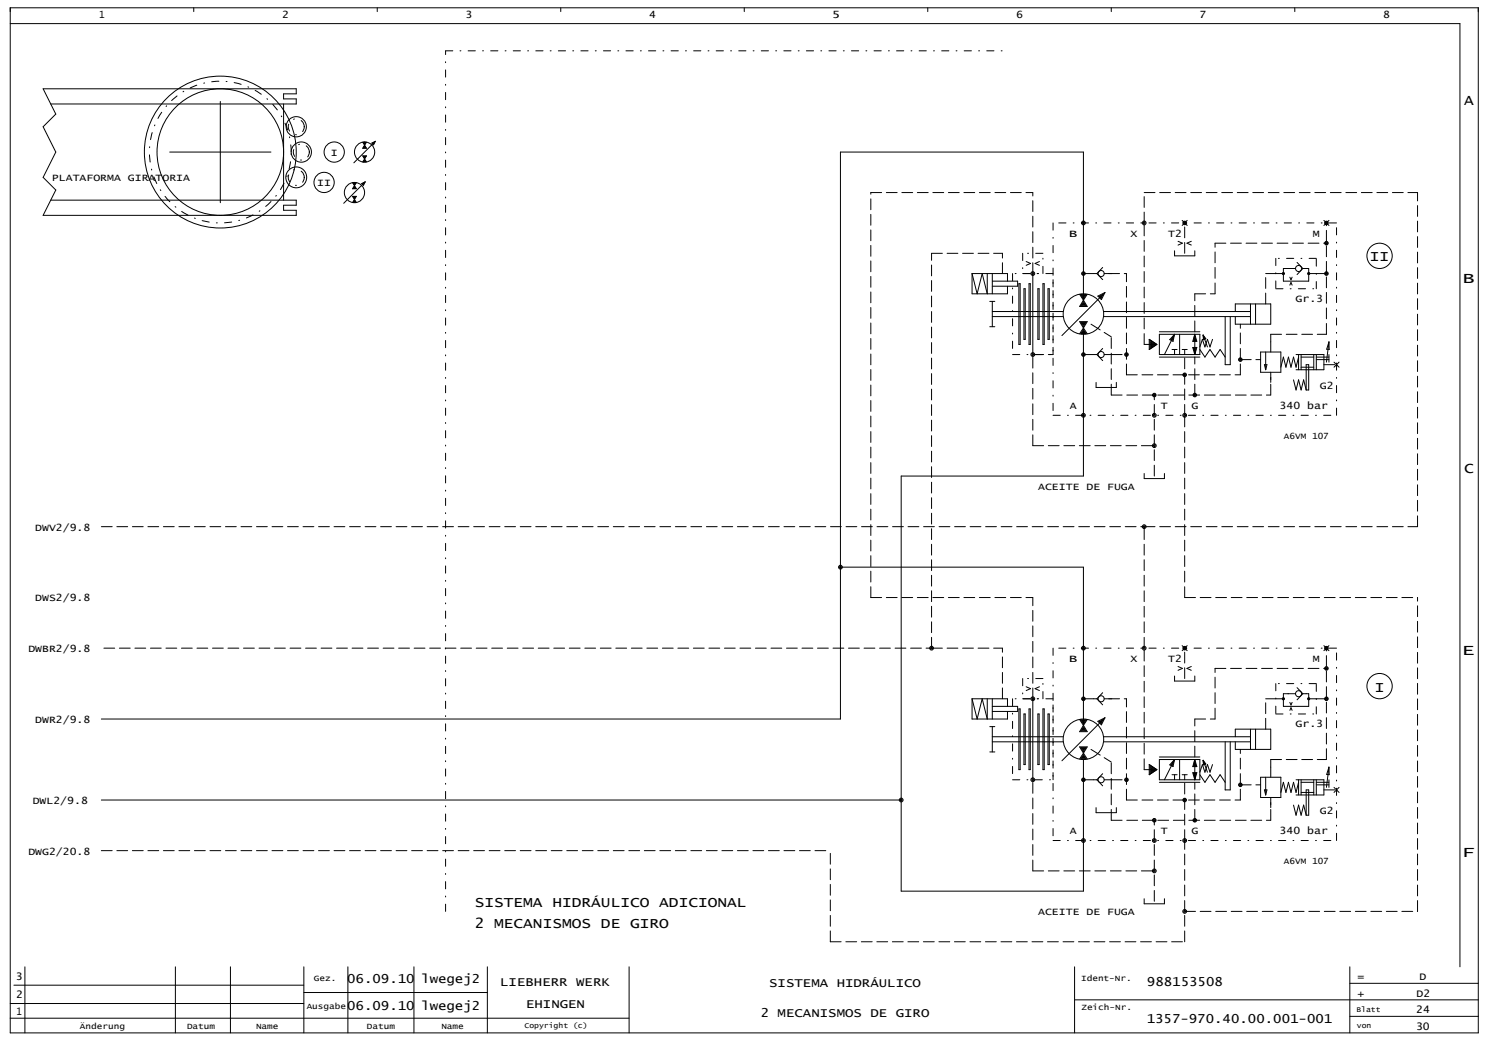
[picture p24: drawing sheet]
<svg xmlns="http://www.w3.org/2000/svg" width="582mm" height="406mm" viewBox="0 0 582 406" stroke-linecap="round" stroke-linejoin="round" font-family="sans-serif">
<defs><g id="words">
<g font-size="5.7">
<text x="572.7" y="40.9">A</text>
<text x="572" y="110.5">B</text>
<text x="572.7" y="185.2">C</text>
<text x="571.9" y="256.2">E</text>
<text x="571.8" y="335.2">F</text>
</g>
<g font-size="5.6">
<text x="535.8" y="102.3">II</text>
<text x="537.7" y="270.6">I</text>
<text x="185.7" y="354.7">SISTEMA HIDRÁULICO ADICIONAL</text>
<text x="185.7" y="363.1">2 MECANISMOS DE GIRO</text>
</g>
<g font-size="4.9">
<text x="135.8" y="384.4">06.09.10</text>
<text x="164.8" y="384.4">lwegej2</text>
<text x="195.6" y="385.8">LIEBHERR WERK</text>
<text x="300.8" y="386.1">SISTEMA HIDRÁULICO</text>
<text x="448.6" y="385.8">988153508</text>
<text x="135.8" y="395.1">06.09.10</text>
<text x="164.8" y="395.1">lwegej2</text>
<text x="205.7" y="394.4">EHINGEN</text>
<text x="297.5" y="397.6">2 MECANISMOS DE GIRO</text>
<text x="448.5" y="400.2">1357-970.40.00.001-001</text>
</g>
<g font-size="4.1">
<text x="6.2" y="383.3">3</text>
<text x="530.9" y="383.3">=</text>
<text x="555.3" y="383.3">D</text>
<text x="530.9" y="389.8">+</text>
<text x="554.1" y="389.8">D2</text>
<text x="6.3" y="390.5">2</text>
<text x="6.4" y="397">1</text>
<text x="553.9" y="396.3">24</text>
<text x="553.9" y="402.7">30</text>
</g>
<g font-size="3.9">
<text x="38.8" y="7.1">1</text>
<text x="110.4" y="7.1">2</text>
<text x="182.1" y="7.1">3</text>
<text x="253.9" y="7.1">4</text>
<text x="325.4" y="7.1">5</text>
<text x="397.5" y="7.1">6</text>
<text x="469.2" y="7.1">7</text>
<text x="541" y="7.1">8</text>
<text x="129.4" y="61">I</text>
<text x="20.3" y="70.9">PLATAFORMA GIRATORIA</text>
<text x="124.1" y="72.9">II</text>
<text x="418.1" y="92.7">B</text>
<text x="442.2" y="92.7">X</text>
<text x="456.9" y="92.7">T2</text>
<text x="513.5" y="92.7">M</text>
<text x="506.7" y="118.1">Gr.3</text>
<text x="516.2" y="152.1">G2</text>
<text x="418.4" y="160">A</text>
<text x="454.1" y="160">T</text>
<text x="466" y="160">G</text>
<text x="500.5" y="160">340 bar</text>
<text x="406.1" y="191.7">ACEITE DE FUGA</text>
<text x="13.8" y="207.5">DWV2/9.8</text>
<text x="13.8" y="235.3">DWS2/9.8</text>
<text x="11.1" y="255.1">DWBR2/9.8</text>
<text x="418.1" y="259">B</text>
<text x="442.2" y="259">X</text>
<text x="456.9" y="259">T2</text>
<text x="513.5" y="259">M</text>
<text x="13.8" y="282.8">DWR2/9.8</text>
<text x="506.7" y="284.4">Gr.3</text>
<text x="12.8" y="314.5">DWL2/9.8</text>
<text x="516.2" y="318.4">G2</text>
<text x="418.4" y="326.3">A</text>
<text x="454.1" y="326.3">T</text>
<text x="466" y="326.3">G</text>
<text x="500.5" y="326.3">340 bar</text>
<text x="11.1" y="334.3">DWG2/20.8</text>
<text x="406.1" y="358">ACEITE DE FUGA</text>
</g>
<g font-size="3.4">
<text x="502.2" y="171.7">A6VM 107</text>
<text x="502.2" y="338">A6VM 107</text>
</g>
<g font-size="3.2">
<text x="122.7" y="383.7">Gez.</text>
<text x="422.9" y="383.7">Ident-Nr.</text>
<text x="120" y="394.5">Ausgabe</text>
<text x="423" y="395.2">Zeich-Nr.</text>
<text x="31.3" y="402.4">Änderung</text>
<text x="73.1" y="402.4">Datum</text>
<text x="100.1" y="402.4">Name</text>
<text x="143.5" y="402.4">Datum</text>
<text x="172.6" y="402.4">Name</text>
</g>
<g font-size="2.9">
<text x="530.5" y="395.8">Blatt</text>
<text x="205.1" y="402.3">Copyright (c)</text>
<text x="530.7" y="402.3">von</text>
</g>
</g></defs>
<g fill="none" stroke="#000" stroke-width=".39">
<path d="M4 3h574.2v401h-574.2zM4 9.2h567v369M75.8 3v1.5M147.6 3v1.5M219.3 3v1.5M291.1 3v1.5M362.9 3v1.5M434.6 3v1.5M506.4 3v1.5M86.2 39.7v39.6M19.8 40.7h96.1v-2h-5v-2h5v-2h-99l4.9 9.9-4.9 5 4.9 9.9-4.9 9.9 4.9 4.9-4.9 9.9h99v-2h-5v-1.9h5v-2h-96.1M66.4 59.5h39.6"/>
<path d="M110.9 40.7v37.6M141.9 55.6l.7 1.2M142.1 55.7h1l-.5 .8zM142.3 55.8h.6l-.3 .4zM142.5 57.6h.2zM142.6 56h.1M142.6 55.5v1.3M142.6 56.8l.7 1.2h-1.4zM142.6 57.1l.5 .7h-1zM142.6 57.4l.2 .3h-.4zM143.3 55.6l-.7 1.2M145.4 56l1.4-.7-.7 1.4z"/>
<path d="M145.7 56l.8-.4-.4 .8zM145.9 56.1l.2-.1zM146.8 55.3l-8.4 8.4M137.9 76.8h1.5l-.8 1.2zM137.9 71.5l.7 1.1M138.1 71.5h1.1l-.6 .8zM138.1 77h1l-.5 .7zM138.3 71.7h.6l-.3 .4zM138.4 77.1h.5l-.3 .3zM138.5 73.4h.2zM138.6 77.2h.1M138.6 71.8h.1"/>
<path d="M138.6 71.4v1.2M138.6 78.3l.5 .8h-1zM138.6 78.6l.3 .4h-.5zM138.5 78.9h.1M138.6 78l-.7 1.2M138.6 72.6l.8 1.2h-1.5zM138.6 72.9l.5 .8h-1zM138.6 73.2l.3 .3h-.5zM138.6 78l.8 1.2M139.4 71.5l-.8 1.1M141.5 71.8l1.3-.7-.6 1.4zM141.7 71.9l.8-.4-.4 .8z"/>
<path d="M141.9 61h1.4l-.7 1.2zM142 71.9l.2-.1zM142.1 61.1h1l-.5 .8zM142.4 61.3h.4l-.2 .3zM142.5 61.4h.1M142.6 62.5l.5 .8h-1zM142.6 62.7l.2 .4h-.4zM142.5 63h.1M142.6 62.2l-.7 1.1M142.6 62.2l.7 1.1M142.8 71.1l-8.4 8.4M459.4 98.1v2h7.9v-2"/>
<path d="M460.8 94.4l1.7 .7-1.7 .8M462.4 86.2l1.9 2M464.3 86.2l-1.9 2M466 94.4l-1.7 .7 1.7 .8M517.8 86.2l2 2M519.8 86.2l-2 2M380.2 107h13.9v3M380.2 107v7.9h13.9v-3M380.2 107l2 7.9 2-7.9 1.9 7.9v-7.9M387.1 117.9h2M388.1 110h9.9v1.9h-9.9M388.1 107v7.9"/>
<path d="M388.1 117.9v9.9M398.5 111h.5v23.7h-.5zM400.5 112.9h.5v19.8h-.5zM401.4 102.3l1.7 .7-1.7 .8M402.5 111h.5v23.7h-.5zM404 107v31.7M405.9 112.9h.5v19.8h-.5zM406.6 102.3l-1.7 .7 1.7 .8M407.9 111h.5v23.7h-.5zM409.9 112.9h.5v19.8h-.5zM422.3 115.1l1.5 2.3M422.7 115.2h2.1l-1 1.7z"/>
<path d="M423.2 115.5h1.2l-.6 .8zM423.7 115.8h.2zM423.8 117.4v-57.9h-95.1v221.7h-289.1M423.8 117.4l1.4 2.5h-2.9zM423.8 118l.9 1.6h-1.9zM423.8 118.6l.5 .7h-1zM423.8 118.9l.2 .2h-.4zM425.2 115.1l-1.4 2.3M427.7 107h1.3M429 107l2.3 2.4M429.4 115.8l2.8-1.4-1.4 2.8zM429.9 115.9l1.6-.8-.8 1.6z"/>
<path d="M430.4 116l.4-.2-.2 .5zM431.3 104.6l-2.3 2.4M431.9 107h2.9M432.2 114.4l-16.9 16.9M489.1 118.9v7.9M491.1 118.9v7.9M495 107h7M504.5 108.4l.4 1 .5-1M504.5 111.5l.4-1 .5 1M506.7 105h-4.7v5h9.9v-5h-2.3M507.3 102.6l2.3 2.4M509.6 105l-2.3 2.4"/>
<path d="M511.9 107h6.9M387.1 127.8h2M388.1 123.8h27.7M388.1 121.8h27.7M422.3 125.8h2.9l-1.4 2.5zM422.8 126.1h1.9l-.9 1.6zM423.3 126.4h1l-.5 .7zM423.6 126.6l.2 .2 .2-.2h-.3M423.8 130.8v55.4h-71.3v162.4h71.3v-51.5M423.8 128.9l.9 1.6h-1.9zM423.8 129.4l.5 .8h-1zM423.8 129.7l.2 .3h-.4z"/>
<path d="M423.8 128.3l-1.5 2.3M423.8 128.3l1.4 2.3M427.7 138.7h1.3M429 138.7l2.3 2.4M431.3 136.3l-2.3 2.4M431.7 123.8h57.4M431.7 121.8h57.4M431.9 138.7h2.9M449.5 132.7l3 2-3 2zM452.2 134.7l-2.4-1.5v3l2.2-1.4-1.9-1v1.9l1.5-.9-1.3-.6v1.1l.9-.5-.7-.2v.3l.2-.1M453.5 130.8h15.8v7.9h-15.8zM453.5 139.7h15.8"/>
<path d="M453.5 129.8h15.8M458.4 136.7h2M459.1 131.4l-1.1 1.3 .6 .3 .5-1.5M459.4 136.7v2M459.4 130.8l-4 7.9M459.4 130.8l-.6 2.7-1.3-.7zM461.4 130.8v7.9M462.4 136.7h1.9M463.4 136.7v2M466.5 135.9h1.6l-.8 2.8zM467.3 130.8v7.9M467.3 130.8l.8 2.7h-1.6z"/>
<path d="M467.3 130.8l-.5 2.6h1.1l-.6-1.8-.1 1.5h.4l-.3-.8M467.3 137.1l-.3-.8h.5l-.2 1.5-.5-1.7h1l-.5 2.6M469.3 136.7l2 3 2-3 1.9 3 2-3 2 3M470.6 131.1l1.7 4.6M470.6 131.1l1 1.4-.9 .4zM470.6 131.1l.3 1.6 .6-.2-.7-.9 .2 .9 .3-.1-.4-.4M474.2 132.7l-.9 3-1-3-1 3-1-3-1 3M479.2 123.8v18.8h2v-18.8M483.2 121.8v-2.9h13.8v7.9h-13.8v-3M493.1 137.7h7.9v7.9h-7.9zM495 137.7v6.9M497 133.7v4"/>
<path d="M506.9 138.7h10.9v5.9h-10.9M507.9 139.7l-1 3.9-1-3.9-1 3.9-1-3.9-.9 3.9-1-3.9-1 3.9M507.9 138.7v5.9M508.9 139.7h4.9M508.9 138.7v5.9M513.8 138.7v5.9M514.8 139.7h5M514.8 138.7v5.9M519.8 138.7v2.9M519.8 133.7l.1 3-1-.1zM519.8 133.7l-1 7.9M428.7 149.6v1.9h7.9v-1.9"/>
<path d="M494.5 142.6h1l-.5 2zM497 145.6v4M505.9 148.6l1 3.9 1-3.9 1 3.9 1-3.9 1 3.9M508.9 143.6h4.9M510.9 142.6h1v9.9h-1zM514.8 140.7h5M521.8 141.6l2 2M523.8 141.6l-2 2M447.5 185.2v2h7.9v-2M328.7 221.8h95.1v61.9M462.4 252.5l1.9 2M464.3 252.5l-1.9 2"/>
<path d="M517.8 252.5l2 2M519.8 252.5l-2 2M380.2 273.3h13.9v3M380.2 273.3v7.9h13.9v-2.9M380.2 273.3l2 7.9 2-7.9 1.9 7.9v-7.9M388.1 276.3h9.9v2h-9.9M388.1 273.3v7.9M398.5 277.3h.5v23.7h-.5zM400.5 279.3h.5v19.8h-.5zM401.4 268.6l1.7 .8-1.7 .7M402.5 277.3h.5v23.7h-.5zM404 273.3v31.7"/>
<path d="M405.9 279.3h.5v19.8h-.5zM406.6 268.6l-1.7 .8 1.7 .7M407.9 277.3h.5v23.7h-.5zM409.9 279.3h.5v19.8h-.5zM427.7 273.3h1.3M429 273.3l2.3 2.4M431.3 270.9l-2.3 2.4M431.9 273.3h2.9M459.4 264.4v2h7.9v-2M460.8 260.7l1.7 .7-1.7 .8M466 260.7l-1.7 .7 1.7 .8M495 273.3h7"/>
<path d="M504.5 274.7l.4 1.1 .5-1.1M504.5 277.8l.4-1 .5 1M506.7 271.3h-4.7v5h9.9v-5h-2.3M507.3 269l2.3 2.3M509.6 271.3l-2.3 2.4M511.9 273.3h6.9M387.1 294.1h2M387.1 284.2h2M388.1 284.2v9.9M388.1 290.1h27.7M388.1 288.2h27.7M422.3 292.1h2.9l-1.4 2.5z"/>
<path d="M422.3 281.4l1.5 2.3M422.7 281.5h2.1l-1 1.7zM422.8 292.4h1.9l-.9 1.6zM423.2 281.8h1.2l-.6 .8zM423.3 292.7h1l-.5 .7zM423.6 292.9l.2 .2 .2-.2h-.3M423.7 282.1h.2zM423.8 295.2l.9 1.6h-1.9zM423.8 295.7l.5 .8h-1zM423.8 296l.2 .3h-.4zM423.8 294.6l-1.5 2.3M423.8 283.7l1.4 2.5h-2.9z"/>
<path d="M423.8 284.3l.9 1.6h-1.9zM423.8 284.9l.5 .7h-1zM423.8 285.2l.2 .2h-.4zM423.8 294.6l1.4 2.3M425.2 281.4l-1.4 2.3M429.4 282.1l2.8-1.4-1.4 2.8zM429.9 282.2l1.6-.8-.8 1.6zM430.4 282.3l.4-.2-.2 .5zM431.7 290.1h57.4M431.7 288.2h57.4M432.2 280.7l-16.9 16.9M449.5 299.1l3 1.9-3 2z"/>
<path d="M453.5 297.1h15.8v7.9h-15.8zM453.5 296.1h15.8M459.1 297.7l-1.1 1.4 .6 .3 .5-1.6M459.4 297.1l-4 7.9M459.4 297.1l-.6 2.8-1.3-.7zM461.4 297.1v7.9M467.3 297.1v7.9M467.3 297.1l.8 2.8h-1.6zM467.3 297.1l-.5 2.6h1.1l-.6-1.7-.1 1.5h.4l-.3-.8M470.6 297.4l1.7 4.6M470.6 297.4l1 1.4-.9 .4zM470.6 297.4l.3 1.6 .6-.2-.7-.9 .2 .9 .3-.1-.4-.4"/>
<path d="M474.2 299.1l-.9 2.9-1-2.9-1 2.9-1-2.9-1 2.9M479.2 290.1v18.9h2v-18.9M483.2 288.2v-3h13.8v7.9h-13.8v-3M489.1 285.2v7.9M491.1 285.2v7.9M39.6 312.9h312.9M427.7 305h1.3M428.7 315.9v2h7.9v-2M429 305l2.3 2.4M431.3 302.6l-2.3 2.4M431.9 305h2.9M452.2 301l-2.4-1.4v2.9l2.2-1.4-1.9-1v1.9l1.5-.9-1.3-.6v1.1l.9-.5-.7-.2v.3l.2-.1"/>
<path d="M453.5 306h15.8M458.4 303h2M459.4 303v2M462.4 303h1.9M463.4 303v2M466.5 302.2h1.6l-.8 2.8zM467.3 303.4l-.3-.8h.5l-.2 1.5-.5-1.7h1l-.5 2.6M469.3 303l2 3 2-3 1.9 3 2-3 2 3M493.1 304h7.9v7.9h-7.9zM494.5 309h1l-.5 1.9zM495 304v6.9M497 300v4"/>
<path d="M497 311.9v4M505.9 314.9l1 4 1-4 1 4 1-4 1 4M506.9 305h10.9v5.9h-10.9M507.9 306l-1 3.9-1-3.9-1 3.9-1-3.9-.9 3.9-1-3.9-1 3.9M507.9 305v5.9M508.9 306h4.9M508.9 305v5.9M508.9 309.9h4.9M510.9 309h1v9.9h-1zM513.8 305v5.9M514.8 306h5M514.8 305v5.9"/>
<path d="M514.8 307h5M519.8 305v3M519.8 300l.1 3-1-.1zM519.8 300l-1 8M521.8 308l2 1.9M523.8 308l-2 1.9M447.5 351.5v2h7.9v-2M9.7 378.2v25.8M68.6 378.2v25.8M90.1 378.2v25.8M118.8 378.2v25.8M136.1 378.2v25.8"/>
<path d="M161.9 378.2v25.8M190.6 378.2v25.8M246.1 378.2v25.8M420.3 378.2v25.8M528 378.2v25.8M4 398.3h242.1M4 392.5h114.8M5.4 385.3h113.4M118.8 388.2h71.8M420.3 391.1h157.9M528 397.5h50.2M528 384.6h50.2"/>
<circle cx="86.2" cy="59.5" r="29.7"/>
<circle cx="86.2" cy="59.5" r="24.8"/>
<circle cx="115.9" cy="49.6" r="4"/>
<circle cx="117.8" cy="59.5" r="4"/>
<circle cx="130.7" cy="59.5" r="4"/>
<circle cx="142.6" cy="59.5" r="4"/>
<circle cx="115.9" cy="69.4" r="4.1"/>
<circle cx="126.8" cy="71.4" r="4"/>
<circle cx="138.6" cy="75.3" r="4"/>
<circle cx="423.8" cy="87.2" r=".74"/>
<circle cx="423.8" cy="87.2" r=".37"/>
<circle cx="447.5" cy="87.2" r=".74"/>
<circle cx="447.5" cy="87.2" r=".37"/>
<circle cx="463.4" cy="87.2" r=".69"/>
<circle cx="463.4" cy="87.2" r=".5"/>
<circle cx="463.4" cy="87.2" r=".2"/>
<circle cx="518.8" cy="95.1" r=".5"/>
<circle cx="518.8" cy="87.2" r=".5"/>
<circle cx="518.8" cy="95.1" r=".69"/>
<circle cx="518.8" cy="87.2" r=".69"/>
<circle cx="518.8" cy="95.1" r=".2"/>
<circle cx="518.8" cy="87.2" r=".2"/>
<circle cx="404" cy="107" r=".37"/>
<circle cx="404" cy="107" r=".74"/>
<circle cx="423.8" cy="107" r=".5"/>
<circle cx="423.8" cy="107" r=".69"/>
<circle cx="423.8" cy="107" r=".2"/>
<circle cx="430.7" cy="107" r="1.19"/>
<circle cx="502" cy="107" r=".42"/>
<circle cx="502" cy="107" r=".12"/>
<circle cx="502" cy="107" r=".3"/>
<circle cx="507.9" cy="105" r="1.19"/>
<circle cx="511.9" cy="107" r=".42"/>
<circle cx="511.9" cy="107" r=".12"/>
<circle cx="511.9" cy="107" r=".3"/>
<circle cx="518.8" cy="107" r=".5"/>
<circle cx="518.8" cy="107" r=".69"/>
<circle cx="518.8" cy="107" r=".2"/>
<circle cx="539.6" cy="100.1" r="5"/>
<circle cx="404" cy="138.7" r=".37"/>
<circle cx="404" cy="138.7" r=".74"/>
<circle cx="423.8" cy="122.8" r="7.9"/>
<circle cx="423.8" cy="138.7" r=".5"/>
<circle cx="423.8" cy="138.7" r=".69"/>
<circle cx="423.8" cy="138.7" r=".2"/>
<circle cx="430.7" cy="138.7" r="1.19"/>
<circle cx="440.6" cy="138.7" r=".69"/>
<circle cx="440.6" cy="138.7" r=".5"/>
<circle cx="440.6" cy="138.7" r=".2"/>
<circle cx="451.5" cy="154.5" r=".5"/>
<circle cx="451.5" cy="154.5" r=".69"/>
<circle cx="451.5" cy="154.5" r=".2"/>
<circle cx="463.4" cy="146.6" r=".69"/>
<circle cx="463.4" cy="146.6" r=".5"/>
<circle cx="463.4" cy="146.6" r=".2"/>
<circle cx="467.3" cy="154.5" r=".69"/>
<circle cx="467.3" cy="154.5" r=".5"/>
<circle cx="467.3" cy="154.5" r=".2"/>
<circle cx="485.1" cy="140.7" r=".5"/>
<circle cx="485.1" cy="140.7" r=".69"/>
<circle cx="485.1" cy="140.7" r=".2"/>
<circle cx="423.8" cy="162.4" r=".74"/>
<circle cx="423.8" cy="162.4" r=".37"/>
<circle cx="451.5" cy="174.3" r=".74"/>
<circle cx="451.5" cy="162.4" r=".74"/>
<circle cx="451.5" cy="174.3" r=".37"/>
<circle cx="451.5" cy="162.4" r=".37"/>
<circle cx="463.4" cy="162.4" r=".74"/>
<circle cx="463.4" cy="162.4" r=".37"/>
<circle cx="447.5" cy="206" r=".74"/>
<circle cx="447.5" cy="206" r=".37"/>
<circle cx="328.7" cy="221.8" r=".74"/>
<circle cx="328.7" cy="221.8" r=".37"/>
<circle cx="364.4" cy="253.5" r=".74"/>
<circle cx="364.4" cy="253.5" r=".37"/>
<circle cx="423.8" cy="253.5" r=".74"/>
<circle cx="423.8" cy="253.5" r=".37"/>
<circle cx="447.5" cy="253.5" r=".74"/>
<circle cx="447.5" cy="253.5" r=".37"/>
<circle cx="463.4" cy="253.5" r=".69"/>
<circle cx="463.4" cy="253.5" r=".5"/>
<circle cx="463.4" cy="253.5" r=".2"/>
<circle cx="518.8" cy="253.5" r=".5"/>
<circle cx="518.8" cy="253.5" r=".69"/>
<circle cx="518.8" cy="253.5" r=".2"/>
<circle cx="404" cy="273.3" r=".37"/>
<circle cx="404" cy="273.3" r=".74"/>
<circle cx="423.8" cy="273.3" r=".5"/>
<circle cx="423.8" cy="273.3" r=".69"/>
<circle cx="423.8" cy="273.3" r=".2"/>
<circle cx="430.7" cy="273.3" r="1.19"/>
<circle cx="502" cy="273.3" r=".42"/>
<circle cx="502" cy="273.3" r=".3"/>
<circle cx="502" cy="273.3" r=".12"/>
<circle cx="507.9" cy="271.3" r="1.19"/>
<circle cx="511.9" cy="273.3" r=".42"/>
<circle cx="511.9" cy="273.3" r=".3"/>
<circle cx="511.9" cy="273.3" r=".12"/>
<circle cx="518.8" cy="273.3" r=".5"/>
<circle cx="518.8" cy="261.4" r=".5"/>
<circle cx="518.8" cy="261.4" r=".69"/>
<circle cx="518.8" cy="273.3" r=".69"/>
<circle cx="518.8" cy="261.4" r=".2"/>
<circle cx="518.8" cy="273.3" r=".2"/>
<circle cx="539.6" cy="268.4" r="5"/>
<circle cx="423.8" cy="289.2" r="7.9"/>
<circle cx="352.5" cy="312.9" r=".74"/>
<circle cx="352.5" cy="312.9" r=".37"/>
<circle cx="404" cy="305" r=".37"/>
<circle cx="404" cy="305" r=".74"/>
<circle cx="423.8" cy="305" r=".5"/>
<circle cx="423.8" cy="305" r=".69"/>
<circle cx="423.8" cy="305" r=".2"/>
<circle cx="430.7" cy="305" r="1.19"/>
<circle cx="440.6" cy="305" r=".69"/>
<circle cx="440.6" cy="305" r=".5"/>
<circle cx="440.6" cy="305" r=".2"/>
<circle cx="463.4" cy="312.9" r=".69"/>
<circle cx="463.4" cy="312.9" r=".5"/>
<circle cx="463.4" cy="312.9" r=".2"/>
<circle cx="485.1" cy="307" r=".5"/>
<circle cx="485.1" cy="307" r=".69"/>
<circle cx="485.1" cy="307" r=".2"/>
<circle cx="423.8" cy="328.8" r=".74"/>
<circle cx="423.8" cy="328.8" r=".37"/>
<circle cx="451.5" cy="320.8" r=".5"/>
<circle cx="451.5" cy="320.8" r=".69"/>
<circle cx="451.5" cy="328.8" r=".74"/>
<circle cx="451.5" cy="328.8" r=".37"/>
<circle cx="451.5" cy="320.8" r=".2"/>
<circle cx="463.4" cy="328.8" r=".74"/>
<circle cx="463.4" cy="328.8" r=".37"/>
<circle cx="467.3" cy="320.8" r=".69"/>
<circle cx="467.3" cy="320.8" r=".5"/>
<circle cx="467.3" cy="320.8" r=".2"/>
<circle cx="451.5" cy="340.6" r=".74"/>
<circle cx="451.5" cy="340.6" r=".37"/>
<circle cx="463.4" cy="356.5" r=".74"/>
<circle cx="463.4" cy="356.5" r=".37"/>
</g>
<g fill="none" stroke="#000" stroke-width=".39" stroke-dasharray="2.8 2.8 .4 2.8">
<path d="M174.3 19.9h217.8M400 99.1v7.9M407.9 99.1h-7.9M411.9 87.2v75.2M522.8 87.2h-110.9M396 107v31.7M400 107h7.9M407.9 107v-7.9M411.9 107h-15.9M499 101.1v11.8M499 112.9h15.8M514.8 112.9v-11.8"/>
<path d="M514.8 101.1h-15.8M396 138.7h15.9M411.9 138.7v-31.7M411.9 162.4h110.9M522.8 162.4v-75.2M411.9 253.5v75.3M522.8 253.5h-110.9M396 273.3v31.7M400 265.4v7.9M400 273.3h7.9M407.9 273.3v-7.9M407.9 265.4h-7.9"/>
<path d="M411.9 273.3h-15.9M499 267.4v11.9M499 279.3h15.8M514.8 279.3v-11.9M514.8 267.4h-15.8M396 305h15.9M411.9 305v-31.7M411.9 328.8h110.9M522.8 328.8v-75.3M174.3 356.5v-336.6"/>
<circle cx="86.2" cy="59.5" r="27.7"/>
<circle cx="115.9" cy="49.6" r="3.1"/>
<circle cx="117.8" cy="59.5" r="3.1"/>
<circle cx="115.9" cy="69.4" r="3.1"/>
</g>
<g fill="none" stroke="#000" stroke-width=".39" stroke-dasharray="4.2 1.8">
<path d="M340.6 75.3h63.4M447.5 75.3h106.9M364.4 99.1h27.7M447.5 87.2v-11.9M463.4 99.1v-11.9M475.2 95.1h43.6M392.1 107v-7.9M404 107v-31.7M423.8 107h3.9M433.7 107h6.9M467.3 114.9h7.9M475.2 114.9v-19.8"/>
<path d="M495 118.9v-11.9M404 138.7h7.9M423.8 138.7h3.9M426.7 126.8l7.9 4.9M434.6 138.7h6M447.5 134.7v-47.5M447.5 134.7h6M467.3 129.8v-14.9M497 133.7v-2.9M497 130.8h21.8M518.8 130.8v-43.6M434.6 154.5v-22.8"/>
<path d="M434.6 154.5h62.4M440.6 146.6v-39.6M440.6 146.6h44.5M467.3 154.5v-14.8M485.1 146.6v-19.8M485.1 140.7h8M497 154.5v-6.9M517.8 142.6h5M404 174.3v-35.6M404 174.3h47.5M451.5 174.3v-11.9M451.5 162.4v-7.9"/>
<path d="M463.4 162.4v-22.7M451.5 186.2v-11.9M39.6 206h407.9M447.5 206h106.9M554.4 206v-130.7M340.6 233.7v-158.4M340.6 233.7h63.4M463.4 233.7v-71.3M463.4 233.7h91M40.6 253.5h323.8M364.4 253.5v-154.4M364.4 253.5h27.7"/>
<path d="M447.5 253.5v-47.5M392.1 273.3v-19.8M404 273.3v-39.6M423.8 273.3h3.9M433.7 273.3h6.9M463.4 265.4v-11.9M475.2 261.4h43.6M426.7 293.1l7.9 5M467.3 296.1v-14.9M467.3 281.2h7.9M475.2 281.2v-19.8M495 285.2v-11.9"/>
<path d="M497 297.1h21.8M518.8 297.1v-43.6M423.8 305h3.9M434.6 305h6M440.6 312.9v-39.6M440.6 312.9h44.5M447.5 301v-47.5M447.5 301h6M485.1 312.9v-19.8M485.1 307h8M497 300v-2.9M517.8 309h5"/>
<path d="M39.6 332.7h285.2M434.6 320.8v-22.7M434.6 320.8h62.4M451.5 328.8v-8M463.4 328.8v-22.8M467.3 320.8v-14.8M497 320.8v-6.9M404 340.6v-35.6M404 340.6h47.5M451.5 352.5v-11.9M451.5 340.6v-11.8M463.4 356.5v-27.7"/>
<path d="M463.4 356.5h91M554.4 356.5v-122.8M324.8 368.4v-35.7M324.8 368.4h138.6M463.4 368.4v-11.9"/>
</g>
<use href="#words"/>
</svg>
